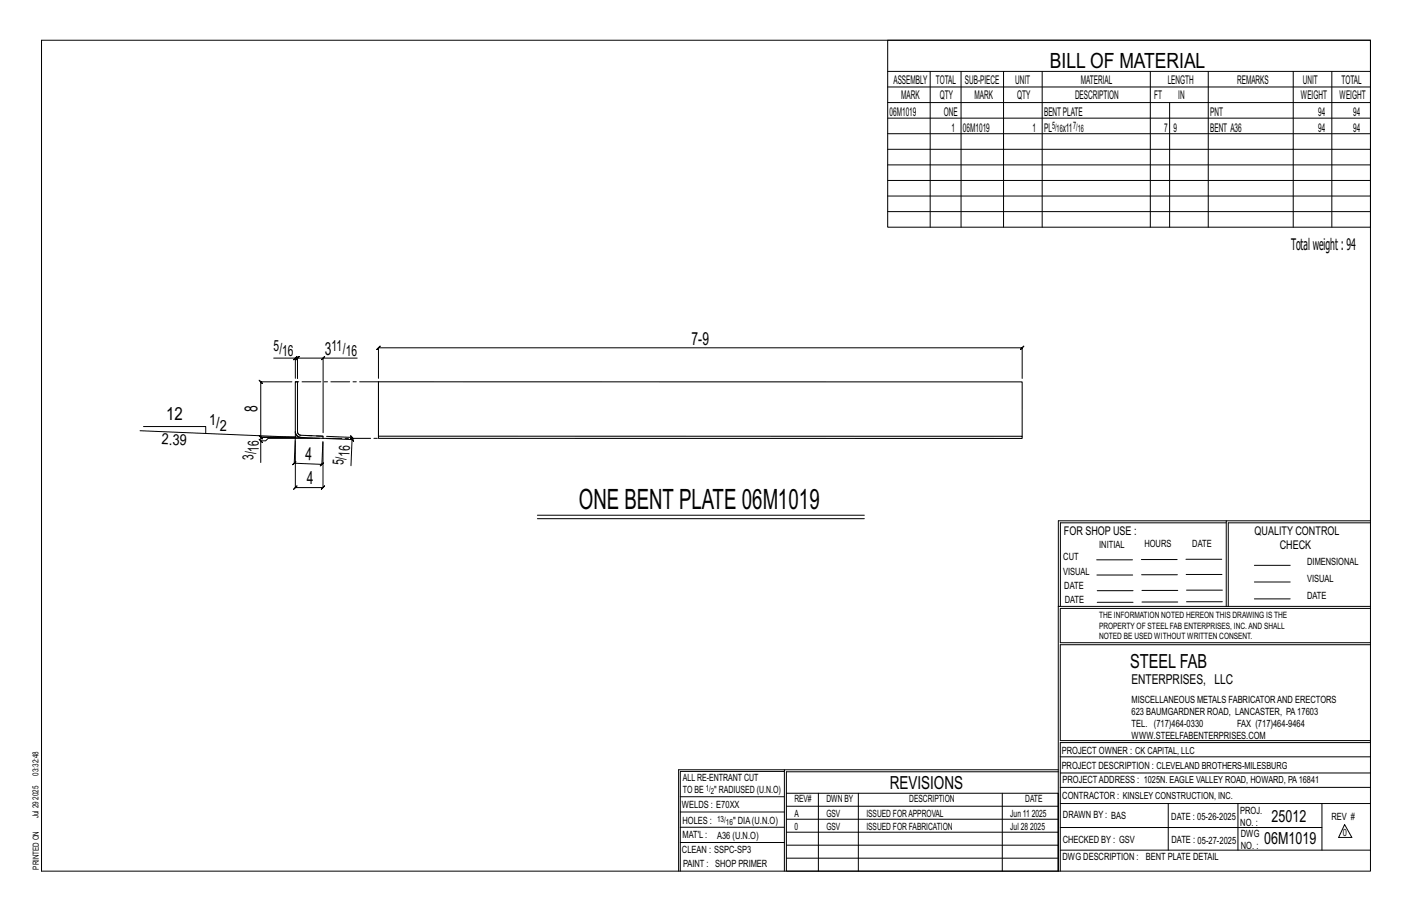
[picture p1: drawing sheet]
<svg xmlns="http://www.w3.org/2000/svg" width="432mm" height="279mm" viewBox="0 0 432 279" stroke-linecap="round" stroke-linejoin="round" font-family="sans-serif">
<defs><g id="words">
<text font-size="8.6" x="177" y="155.5">ONE BENT PLATE 06M1019</text>
<text font-size="6.4" x="321.1" y="20.7">BILL OF MATERIAL</text>
<text font-size="5.9" x="345.6" y="204.1">STEEL FAB</text>
<g font-size="5.5">
<text x="211.5" y="105.3">7-9</text>
<text x="99.3" y="108.5">3</text>
<text x="78.7" y="125.9" transform="rotate(-90 78.7 125.9)">8</text>
<text x="50.8" y="128.3">12</text>
<text x="93.3" y="140.8" transform="rotate(2 93.3 140.8)">4</text>
<text x="93.9" y="148.1">4</text>
<text x="272.2" y="241.1">REVISIONS</text>
</g>
<g font-size="5.1">
<text x="388.9" y="251.3">25012</text>
<text x="386.6" y="258.1">06M1019</text>
</g>
<text font-size="4.9" x="394.8" y="76.4">Totalweight : 94</text>
<g font-size="4.7">
<text x="83.7" y="107.2">5/</text>
<text x="101.4" y="107.2">11/</text>
<text x="86.3" y="108.9">16</text>
<text x="105.7" y="108.9">16</text>
<text x="64" y="130.1">1/</text>
<text x="67.2" y="131.7">2</text>
<text x="49.4" y="135.8" transform="rotate(2 49.4 135.8)">2.39</text>
<text x="77.5" y="140.6" transform="rotate(-90 77.5 140.6)">3/</text>
<text x="79.2" y="138" transform="rotate(-90 79.2 138)">16</text>
<text x="105.1" y="142.3" transform="rotate(-88 105.1 142.3)">5/</text>
<text x="106.9" y="139.7" transform="rotate(-88 106.9 139.7)">16</text>
</g>
<text font-size="4.2" x="346" y="209.1">ENTERPRISES, LLC</text>
<g font-size="3.7">
<text x="273.2" y="25.6">ASSEMBLY</text>
<text x="286.2" y="25.6">TOTAL</text>
<text x="295.1" y="25.6">SUB-PIECE</text>
<text x="310.4" y="25.6">UNIT</text>
<text x="330.5" y="25.6">MATERIAL</text>
<text x="357.1" y="25.6">LENGTH</text>
<text x="378.3" y="25.6">REMARKS</text>
<text x="398.4" y="25.6">UNIT</text>
<text x="410.2" y="25.6">TOTAL</text>
<text x="272.1" y="35.5">06M1019</text>
<text x="275.6" y="30.4">MARK</text>
<text x="287.4" y="30.4">QTY</text>
<text x="288.6" y="35.5">ONE</text>
<text x="298" y="30.4">MARK</text>
<text x="311" y="30.4">QTY</text>
<text x="319.3" y="35.5">BENTPLATE</text>
<text x="328.7" y="30.4">DESCRIPTION</text>
<text x="353" y="30.4">FT</text>
<text x="360.3" y="30.4">IN</text>
<text x="370.1" y="35.5">PNT</text>
<text x="397.8" y="30.4">WEIGHT</text>
<text x="403.2" y="35.5">94</text>
<text x="409.6" y="30.4">WEIGHT</text>
<text x="413.8" y="35.5">94</text>
<text x="290.9" y="40.2">1</text>
<text x="294.5" y="40.2">06M1019</text>
<text x="315.8" y="40.2">1</text>
<text x="319.3" y="40.2">PL</text>
<text x="325" y="40.2">x11</text>
<text x="356" y="40.2">7</text>
<text x="358.9" y="40.2">9</text>
<text x="370.1" y="40.2">BENT A36</text>
<text x="403.2" y="40.2">94</text>
<text x="413.8" y="40.2">94</text>
<text x="325.3" y="163.4">FOR SHOP USE :</text>
<text x="383.7" y="163.4">QUALITY CONTROL</text>
<text x="391.4" y="167.8">CHECK</text>
</g>
<g font-size="3.1">
<text x="321.7" y="39.4">5/</text>
<text x="323.1" y="40.5">16</text>
<text x="328.2" y="39.4">7/</text>
<text x="329.6" y="40.5">16</text>
<text x="336.2" y="167.4">INITIAL</text>
<text x="350" y="167.1">HOURS</text>
<text x="364.6" y="167.2">DATE</text>
<text x="325.2" y="171.3">CUT</text>
<text x="399.8" y="172.8">DIMENSIONAL</text>
<text x="325.1" y="175.8">VISUAL</text>
<text x="399.8" y="177.9">VISUAL</text>
<text x="325.5" y="180">DATE</text>
<text x="325.7" y="184.4">DATE</text>
<text x="399.8" y="183.1">DATE</text>
<text x="346" y="215">MISCELLANEOUS METALS FABRICATORAND ERECTORS</text>
<text x="346" y="218.6">623 BAUMGARDNER ROAD, LANCASTER, PA17603</text>
<text x="346" y="225.8">WWW.STEELFABENTERPRISES.COM</text>
<text x="346" y="222.2">TEL. (717)464-0330</text>
<text x="378.3" y="222.2">FAX (717)464-9464</text>
<text x="324.7" y="230.5">PROJECT OWNER : CK CAPITAL, LLC</text>
<text x="208.8" y="238.8">ALL RE-ENTRANT CUT</text>
<text x="324.7" y="235.1">PROJECT DESCRIPTION : CLEVELAND BROTHERS-MILESBURG</text>
<text x="324.9" y="239.5">PROJECTADDRESS : 1025N. EAGLE VALLEY ROAD, HOWARD, PA16841</text>
<text x="208.8" y="242.5">TO BE</text>
<text x="218.4" y="242.5">&quot; RADIUSED (U.N.O)</text>
<text x="242.9" y="245.3">REV#</text>
<text x="252.7" y="245.3">DWN BY</text>
<text x="278.1" y="245.3">DESCRIPTION</text>
<text x="313.5" y="245.3">DATE</text>
<text x="324.9" y="244.2">CONTRACTOR : KINSLEY CONSTRUCTION, INC.</text>
<text x="208.5" y="247">WELDS : E70XX</text>
<text x="208.7" y="251.7">HOLES :</text>
<text x="224.2" y="251.8">&quot; DIA(U.N.O)</text>
<text x="242.9" y="249.9">A</text>
<text x="252.7" y="249.9">GSV</text>
<text x="264.9" y="249.9">ISSUED FORAPPROVAL</text>
<text x="309" y="249.9">Jun 11</text>
<text x="315.5" y="249.9">2025</text>
<text x="325.1" y="250">DRAWN BY : BAS</text>
<text x="358.2" y="250.5">DATE : 05-26-2025</text>
<text x="379.3" y="248.9">PROJ.</text>
<text x="407.2" y="250.5">REV #</text>
<text x="208.7" y="256.3">MAT'L :</text>
<text x="219.3" y="256.4">A36 (U.N.O)</text>
<text x="242.9" y="253.8">0</text>
<text x="252.7" y="253.8">GSV</text>
<text x="264.9" y="253.8">ISSUED FOR FABRICATION</text>
<text x="309" y="253.8">Jul 28</text>
<text x="315" y="253.8">2025</text>
<text x="325" y="257.6">CHECKED BY : GSV</text>
<text x="358.3" y="257.7">DATE : 05-27-2025</text>
<text x="379.3" y="252.5">NO. :</text>
<text x="379.5" y="255.9">DWG</text>
<text x="410.6" y="255.5">0</text>
<text x="208.6" y="260.7">CLEAN : SSPC-SP3</text>
<text x="324.9" y="262.9">DWG DESCRIPTION :</text>
<text x="350.4" y="263">BENT PLATE DETAIL</text>
<text x="379.5" y="259.5">NO. :</text>
<text x="208.9" y="265">PAINT : SHOP PRIMER</text>
</g>
<g font-size="2.7">
<text x="336.1" y="189">THE INFORMATION NOTED HEREON THIS DRAWING IS THE</text>
<text x="336.1" y="195.4">NOTED BE USED WITHOUT WRITTEN CONSENT.</text>
<text x="336.1" y="192.2">PROPERTY OF STEEL FAB ENTERPRISES, INC.AND SHALL</text>
</g>
<g font-size="2.6">
<text x="215.9" y="241.8">1/</text>
<text x="217.4" y="242.7">2</text>
<text x="219.3" y="251.1">13/</text>
<text x="222" y="252.1">16</text>
</g>
<g font-size="2.5">
<text x="11.7" y="237.1" transform="rotate(-90 11.7 237.1)">03:32:48</text>
<text x="11.8" y="244.4" transform="rotate(-90 11.8 244.4)">2025</text>
<text x="11.8" y="250.1" transform="rotate(-90 11.8 250.1)">Jul 29</text>
<text x="11.9" y="265.8" transform="rotate(-90 11.9 265.8)">PRINTED ON</text>
</g>
</g></defs>
<g fill="none" stroke="#000" stroke-width=".31">
<path d="M12.7 12.3h406.4v254h-406.4zM271.5 12.3h147.6v57.2h-147.6zM271.5 21.8h147.6M271.5 26.6h147.6M271.5 31.4h147.6M271.5 36.1h147.6M284.5 21.8v47.7M293.9 21.8v47.7M306.9 21.8v47.7M318.7 21.8v47.7M351.8 21.8v47.7M357.7 31.4v38.1"/>
<path d="M369.5 21.8v47.7M395.5 21.8v47.7M407.3 21.8v47.7M271.5 40.9h147.6M271.5 45.6h147.6M271.5 50.4h147.6M271.5 55.2h147.6M271.5 59.9h147.6M271.5 64.7h147.6M83.7 109.5h6.6v6.2M89.3 116.7h-9.6l-.5-.5 1 1-.5-.5v17l-.5-.5 1 1-.5-.5h10.6h-10.6l-.5-.5 1 1-.5-.5v1.1M90.3 109.5l-.5 .5 1-1z"/>
<path d="M90.3 109.5h.7l-.5 .5 1-1-.5 .5v6.2v-6.2l-.5 .5 1-1-.5 .5h7.8M98.8 109.5l.5-.5-1 1zM109.2 109.5h-10.4v22.8M115.7 115.7v-9.4l-.5 .5 1-1-.5 .5h196.9l-.5 .5 1-1-.5 .5v9.4M42.8 131.7l47.5 2-.3 7.9-.5 .5 1-1-.5 .5 8.4 .4-.5 .4 1.1-.9-.6 .5 .3-6.9M43.9 130.4h19v2.1M79.2 134.3l1 1zM90.3 134.7v14.4l-.5 .5 1-1-.5 .5h8.5l-.5 .5 1-1-.5 .5v-14M97.7 134h-15.7l-.8 .8h-1.5v6.6M99.8 134.1l7.9 .3-.4 8M99.9 133.4l7.8 .3-.5-.5 1 1-.5-.5v.7M107.2 133.9l.9 1z"/>
<path d="M164.3 157.5h100M164.3 158.6h100M375 159.8h-50.7v25.6M375 159.2h-51.3l-.1 107.1M419.1 159.2h-44.1v26.2M419.1 159.8h-43.5v25.6M335.4 171.1h10.9M335.4 175.8h11M349 171h11M349.1 175.7h11M362.7 171h10.9M362.7 175.6h11"/>
<path d="M383.6 172.8h11M383.6 177.9h11M323.7 185.4h95.4M335.5 184.1h11M335.5 180.6h11M349.2 184h11M349.2 180.5h11M362.9 180.4h10.9M362.9 184h10.9M383.6 183.1h11M419.1 186h-94.9v10.5h94.9M419.1 197.1h-94.9v29.3h94.9v.6h-94.9v39.3"/>
<path d="M239.9 235.8h-31.9v30.5M239.9 235.3h-32.4v31M323.6 235.3h-83.7v31M323.6 235.9h-83.1v6.6M324.2 236.3h94.9M324.2 231.4h94.9M208 252.9h31.9M208 257.5h31.9M208 243.6h31.9M208 248.2h31.9M240.5 242.5h83.1v23.8h-83.1zM240.5 258.4h83.1"/>
<path d="M240.5 254.4h83.1M240.5 250.4h83.1M240.5 246.5h83.1M250.3 242.5v23.8M262.5 242.5v23.8M306.5 242.5v23.8M324.2 253h80.1M324.2 245.6h94.9M324.2 259.9h94.9M324.2 240.7h94.9M357.3 245.6v14.3M378.6 245.6v14.3"/>
<path d="M404.3 245.6v14.3M411.2 252.1l2.2 3.9h-4zM240.5 262.3h83.1"/>
</g>
<path d="M90.3 132l.5 1.2 1.2 .5-1.2-.5-.5-1.2v-15.3h.7l.1 15.8 .9 .6 6.8 .2v.7M92 133.7l6.8 .3zM115.7 133.3l196.9 .1v.6h-196.9zM115.7 133.3v-16.6h196.9v16.7" fill="none" stroke="#000" stroke-width=".32"/>
<path d="M91 116.7h-.7M98.8 133.3l-7.1-.3-.6-.5-.1-.5" fill="none" stroke="#000" stroke-width=".31" stroke-dasharray="2 1.4"/>
<path d="M115.7 116.7h-24.7M90.3 132v1.7h1.7M98.8 134h16.9" fill="none" stroke="#000" stroke-width=".31" stroke-dasharray="5.8 1 1 1"/>
<use href="#words"/>
</svg>
